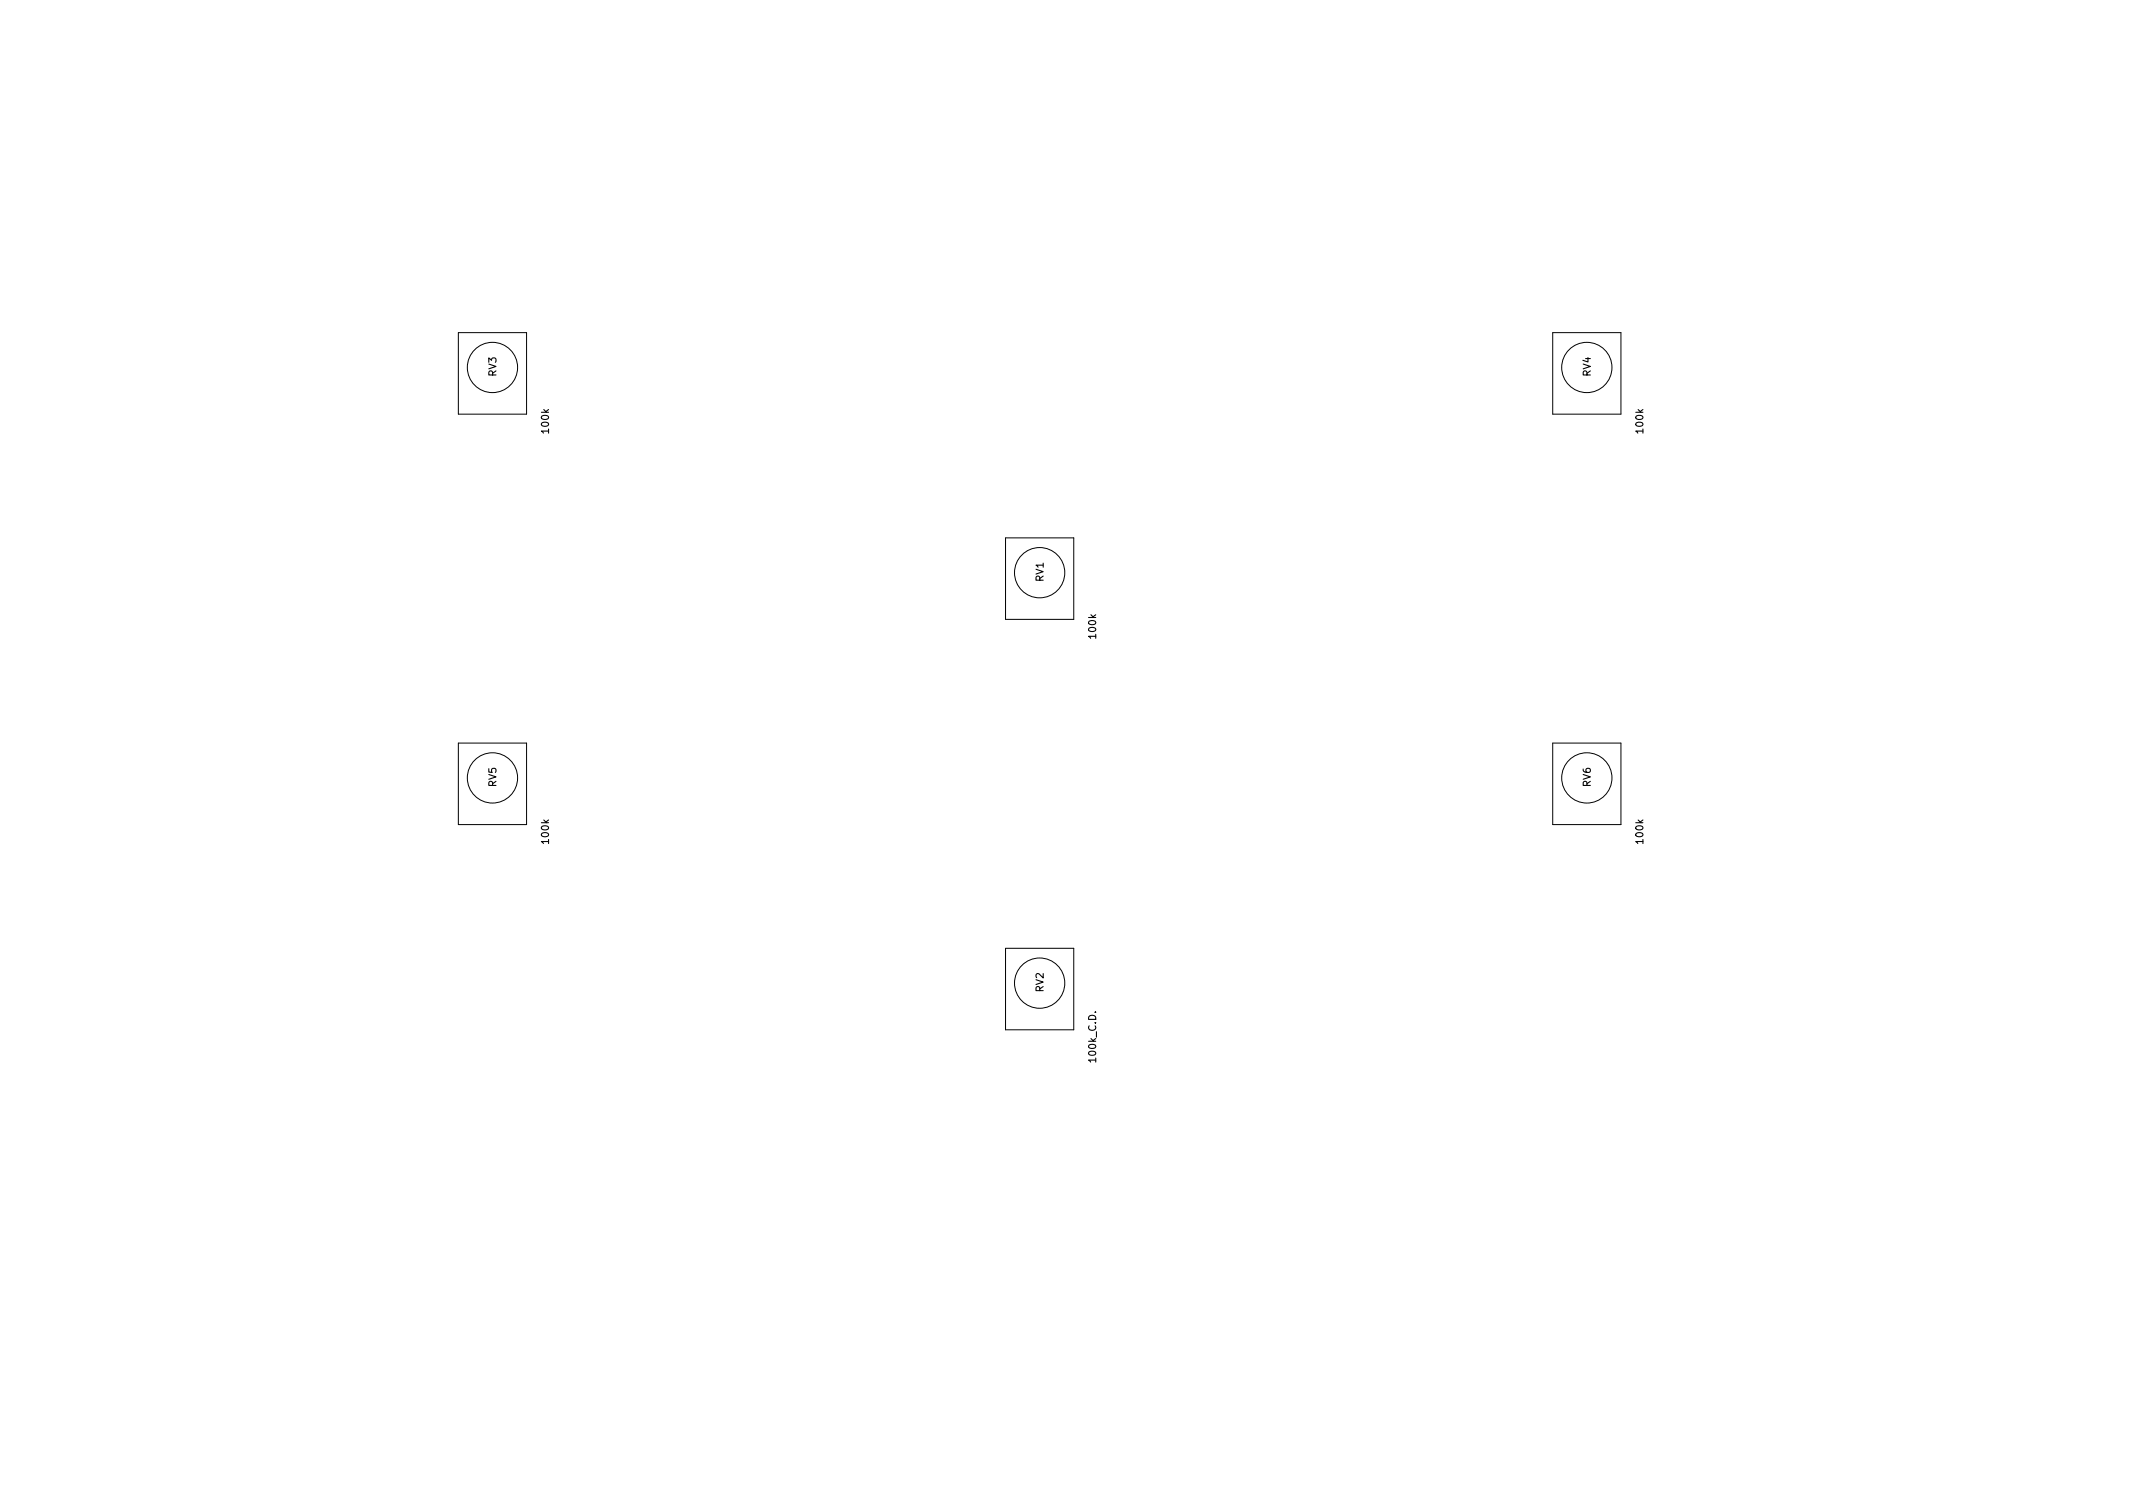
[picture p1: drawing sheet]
<svg xmlns="http://www.w3.org/2000/svg" width="297mm" height="210mm" viewBox="0 0 297 210" stroke-linecap="round" stroke-linejoin="round" font-family="sans-serif">
<defs><g id="words">
<g font-size="1.4">
<text x="69.1" y="52.4" transform="rotate(-90 69.1 52.4)">RV3</text>
<text x="221.5" y="52.4" transform="rotate(-90 221.5 52.4)">RV4</text>
<text x="76.4" y="60.2" transform="rotate(-90 76.4 60.2)">100k</text>
<text x="228.8" y="60.2" transform="rotate(-90 228.8 60.2)">100k</text>
<text x="145.3" y="81" transform="rotate(-90 145.3 81)">RV1</text>
<text x="152.6" y="88.8" transform="rotate(-90 152.6 88.8)">100k</text>
<text x="69.1" y="109.6" transform="rotate(-90 69.1 109.6)">RV5</text>
<text x="221.5" y="109.6" transform="rotate(-90 221.5 109.6)">RV6</text>
<text x="76.4" y="117.4" transform="rotate(-90 76.4 117.4)">100k</text>
<text x="228.8" y="117.4" transform="rotate(-90 228.8 117.4)">100k</text>
<text x="145.3" y="138.1" transform="rotate(-90 145.3 138.1)">RV2</text>
<text x="152.6" y="147.7" transform="rotate(-90 152.6 147.7)">100k_C.D.</text>
</g>
</g></defs>
<g fill="none" stroke="#000" stroke-width=".14">
<path d="M63.8 46.3h9.5v11.4h-9.5zM216.2 46.3h9.5v11.4h-9.5zM140 74.9h9.5v11.3h-9.5zM63.8 103.5h9.5v11.3h-9.5zM216.2 103.5h9.5v11.3h-9.5zM140 132h9.5v11.4h-9.5z"/>
<circle cx="68.6" cy="51.2" r="3.5"/>
<circle cx="221" cy="51.2" r="3.5"/>
<circle cx="144.8" cy="79.7" r="3.5"/>
<circle cx="68.6" cy="108.3" r="3.5"/>
<circle cx="221" cy="108.3" r="3.5"/>
<circle cx="144.8" cy="136.9" r="3.5"/>
</g>
<use href="#words"/>
</svg>
